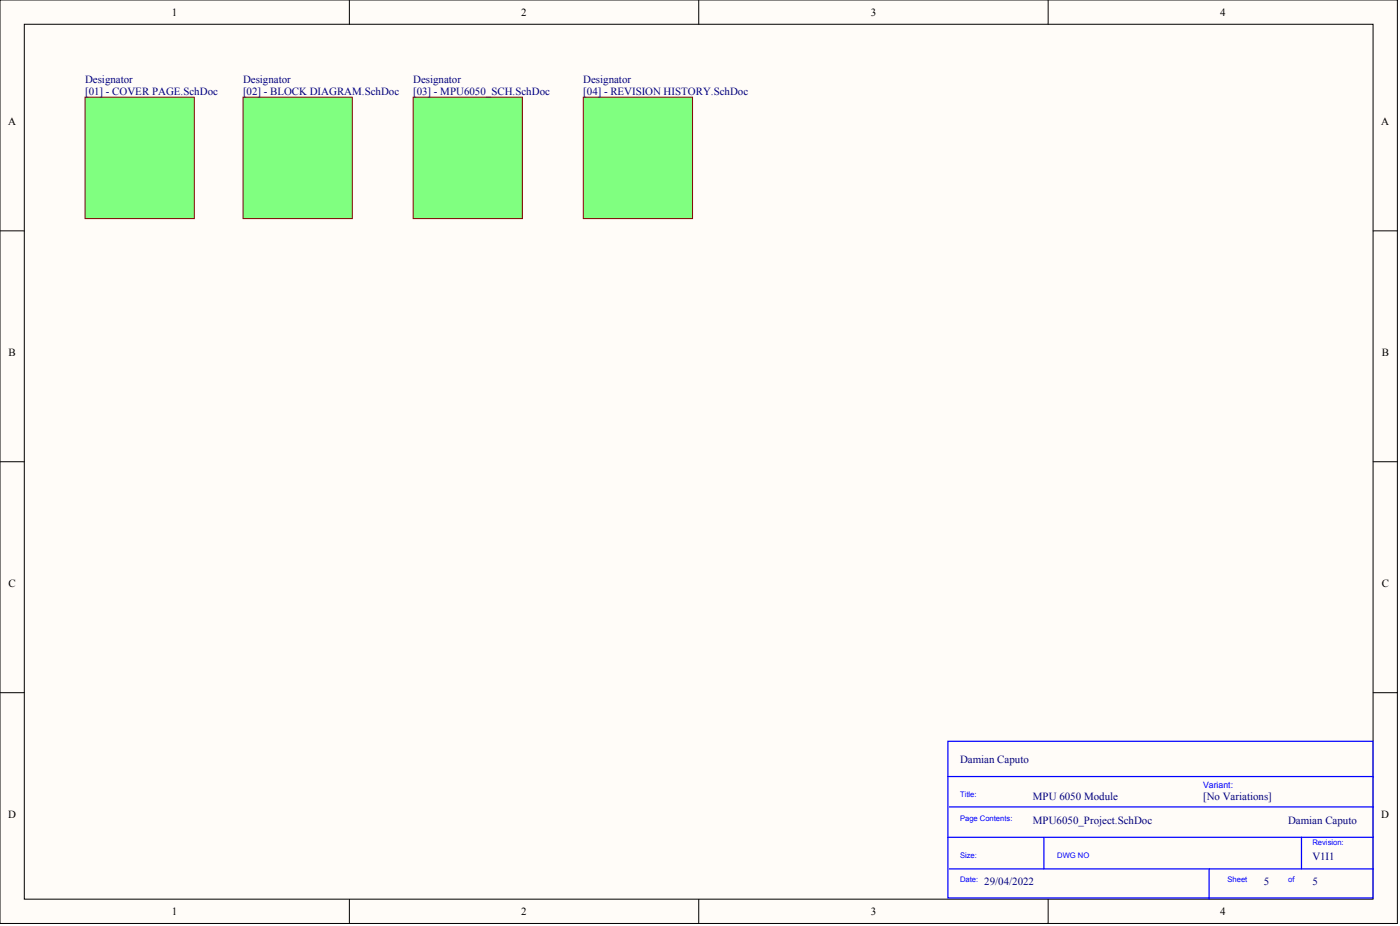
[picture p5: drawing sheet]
<svg xmlns="http://www.w3.org/2000/svg" width="243mm" height="161mm" viewBox="0 0 243 161" stroke-linecap="round" stroke-linejoin="round" font-family="sans-serif">
<defs><g id="words">
<g font-size="1.9">
<text x="29.9" y="2.7">1</text>
<text x="90.6" y="2.7">2</text>
<text x="151.4" y="2.7">3</text>
<text x="212.1" y="2.7">4</text>
<text x="1.4" y="21.7">A</text>
<text x="240.2" y="21.7">A</text>
<text x="1.5" y="61.9">B</text>
<text x="240.2" y="61.9">B</text>
<text x="1.5" y="102">C</text>
<text x="240.2" y="102">C</text>
<text x="1.4" y="142.1">D</text>
<text x="240.2" y="142.1">D</text>
<text x="29.9" y="159">1</text>
<text x="90.6" y="159">2</text>
<text x="151.4" y="159">3</text>
<text x="212.1" y="159">4</text>
</g>
<g font-size="1.9" fill="#000080">
<text x="14.8" y="14.3">Designator</text>
<text x="14.8" y="16.5">[01] - COVER PAGE.SchDoc</text>
<text x="42.3" y="14.3">Designator</text>
<text x="42.3" y="16.5">[02] - BLOCK DIAGRAM.SchDoc</text>
<text x="71.8" y="14.3">Designator</text>
<text x="71.8" y="16.5">[03] - MPU6050_SCH.SchDoc</text>
<text x="101.4" y="14.3">Designator</text>
<text x="101.4" y="16.5">[04] - REVISION HISTORY.SchDoc</text>
<text x="166.9" y="132.6">Damian Caputo</text>
<text x="179.6" y="143.1">MPU6050_Project.SchDoc</text>
<text x="179.6" y="138.9">MPU 6050 Module</text>
<text x="209.2" y="138.9">[No Variations]</text>
<text x="224" y="143.1">Damian Caputo</text>
<text x="228.2" y="149.5">V1I1</text>
<text x="171.1" y="153.7">29/04/2022</text>
<text x="219.7" y="153.7">5</text>
<text x="228.2" y="153.7">5</text>
</g>
<text font-size="1.5" fill="#00f" x="209.2" y="136.9">Variant:</text>
<g font-size="1.3" fill="#00f">
<text x="166.9" y="138.4">Title:</text>
<text x="166.9" y="142.7">Page Contents:</text>
<text x="166.9" y="149">Size:</text>
<text x="183.8" y="149">DWG NO</text>
<text x="228.2" y="146.9">Revision:</text>
<text x="166.9" y="153.2">Date:</text>
<text x="213.4" y="153.2">Sheet</text>
<text x="224" y="153.2">of</text>
</g>
</g></defs>
<g fill="#fffcf8" stroke="#000" stroke-width=".17">
<path d="M0 0h243v160.4h-243z"/>
<path d="M4.2 4.2h234.5v152h-234.5z"/>
</g>
<path d="M60.7 0v4.2M121.5 0v4.2M182.2 0v4.2M0 40.1h4.2M238.8 40.1h4.2M0 80.2h4.2M238.8 80.2h4.2M0 120.3h4.2M238.8 120.3h4.2M60.7 156.2v4.2M121.5 156.2v4.2M182.2 156.2v4.2" fill="none" stroke="#000" stroke-width=".17"/>
<g fill="#80ff80" stroke="#800000" stroke-width=".17">
<path d="M14.8 16.9h19v21.1h-19z"/>
<path d="M42.3 16.9h19v21.1h-19z"/>
<path d="M71.8 16.9h19v21.1h-19z"/>
<path d="M101.4 16.9h19v21.1h-19z"/>
</g>
<path d="M164.8 128.8h73.9v27.2h-73.9zM164.8 134.9h74M164.8 145.5h74M165 150.9h73.8M165 140.2h73.8M181.5 145.5v5.4M210.2 150.9v5.3M226.3 145.5v5.4" fill="none" stroke="#00f" stroke-width=".21"/>
<use href="#words"/>
</svg>
